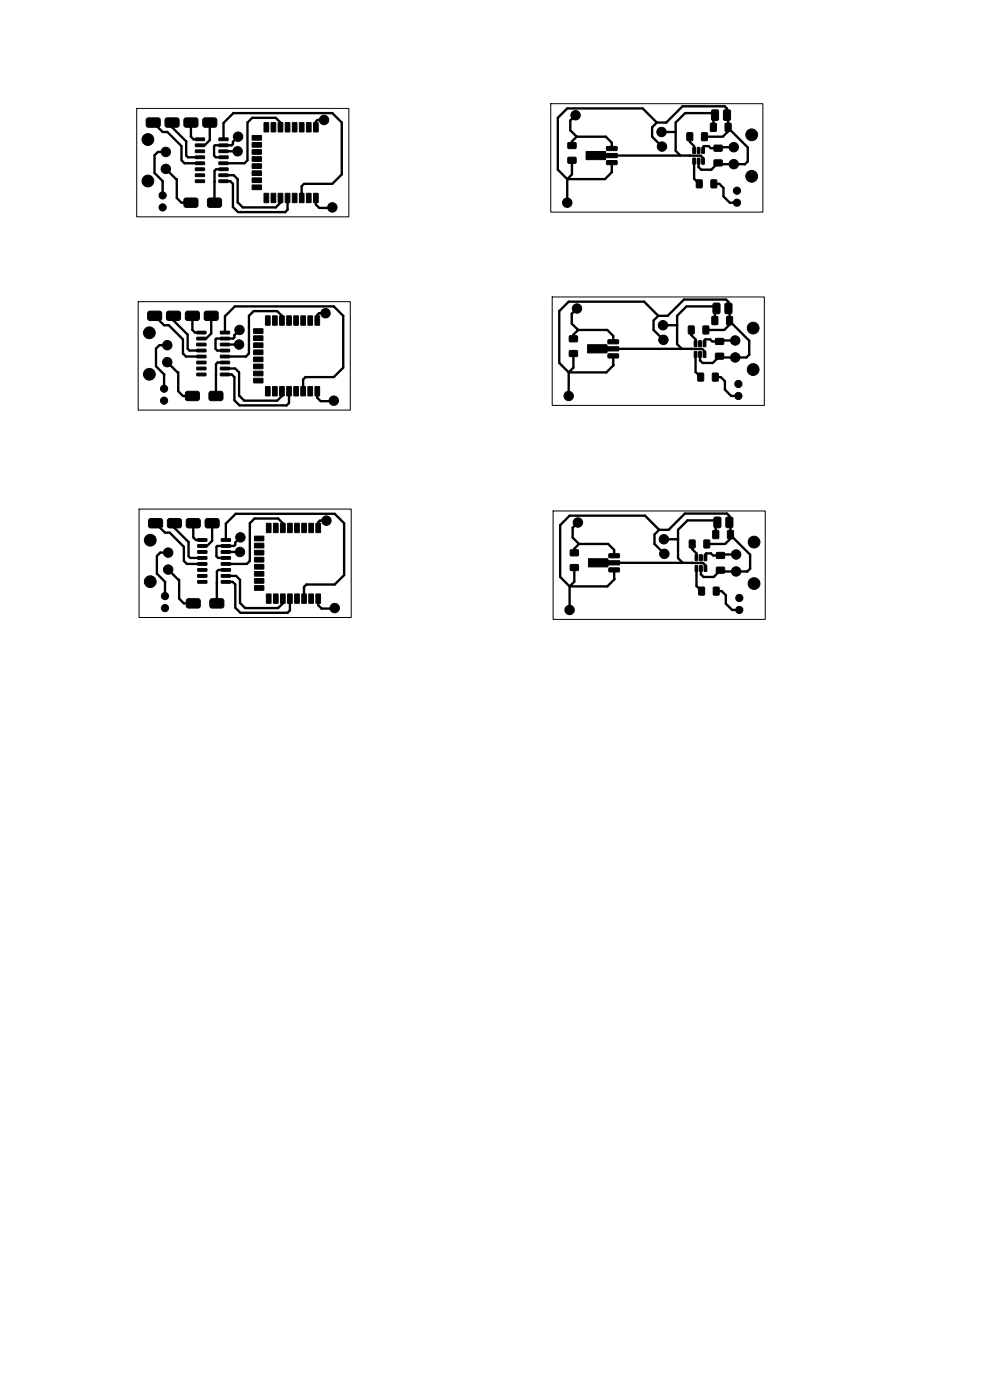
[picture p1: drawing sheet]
<svg xmlns="http://www.w3.org/2000/svg" width="210mm" height="297mm" viewBox="0 0 210 297" stroke-linecap="round" stroke-linejoin="round" font-family="sans-serif">
<path d="M29 23h45v23h-45zM116.8 22h45v23h-45zM155.7 31.2l.2 .2M155.9 34.6l-.2 .2M29.3 64h45v23h-45zM117.1 63h45v23h-45zM156 72.2l.2 .2M156.2 75.6l-.2 .2M29.5 108h45v23h-45zM117.3 108.4h45v23h-45zM156.2 117.6l.2 .2M156.4 121l-.2 .2" fill="none" stroke="#000" stroke-width=".21"/>
<g fill="#000" stroke="#000" stroke-width=".21">
<path d="M31.1 25.1l.4-.1 2.2 .1 .3 .3-.1 1.3-.4 .3-2.2-.1-.3-.4v-1.1zM35.1 25.1l.4-.1 2.2 .1 .3 .3-.1 1.3-.4 .3-2.2-.1-.3-.4v-1.1zM39.1 25.1l.4-.1 2.2 .1 .3 .3-.1 1.3-.4 .3-2.2-.1-.3-.4v-1.1zM41.5 38.2h1.8l.1 .5h-1.9zM41.5 36.9h1.8l.1 .5-1.9 .1zM41.5 35.6h1.8l.1 .5-1.9 .1zM41.5 34.4l1.8-.1 .1 .5-1.9 .1zM41.5 33.1h1.8l.1 .5-1.9 .1zM41.5 31.8h1.8l.1 .5-1.9 .1zM41.5 30.6l1.8-.1 .1 .5-1.9 .1zM41.5 29.3h1.8l.1 .5h-1.9zM43.1 25.1l.4-.1 2.2 .1 .3 .3-.1 1.3-.4 .3-2.2-.1-.3-.4v-1.1z"/>
<path d="M46.5 29.3h1.8l.1 .5h-1.9zM46.5 30.6l1.8-.1 .1 .5-1.9 .1zM46.5 31.8h1.8l.1 .5-1.9 .1zM46.5 33.1h1.8l.1 .5-1.9 .1zM46.5 34.4l1.8-.1 .1 .5-1.9 .1zM46.5 35.6h1.8l.1 .5-1.9 .1zM46.5 36.9h1.8l.1 .5-1.9 .1zM46.5 38.2h1.8l.1 .5h-1.9zM53.5 39.3l1.9-.1 .1 1h-2zM53.5 37.8l1.9-.1 .1 1h-2zM53.5 36.3l1.9-.1 .1 1h-2zM53.5 34.8l1.9-.1 .1 1h-2z"/>
<path d="M53.5 33.3l1.9-.1 .1 1h-2zM53.5 31.8l1.9-.1 .1 1h-2zM53.5 30.3l1.9-.1 .1 1h-2zM53.5 28.8l1.9-.1 .1 1h-2zM56 26l1 .1-.1 1.9-.9-.1zM57.5 26l1 .1-.1 1.9-.9-.1zM59 26l1 .1-.1 1.9-.9-.1zM60.5 26l1 .1-.1 1.9-.9-.1zM62 26l1 .1-.1 1.9-.9-.1zM63.5 26l1 .1-.1 1.9-.9-.1zM65 26l1 .1-.1 1.9-.9-.1zM66.5 26l1 .1-.1 1.9-.9-.1z"/>
<path d="M120.5 33.4h1.7v1.2h-1.7zM120.5 30.3h1.7v1.2h-1.7zM124.3 32.1h4.2v.5h2.4v.8h-2.4v.5h-4.2zM128.7 31.1h2.1l.1 .7-.2 .2-1.9-.1-.2-.2zM128.7 34.1h2.1l.1 .7-.2 .2-1.9-.1-.2-.2zM145.8 28.2h1.1v1.6h-1.1zM147 31.3h.5l-.1 1.3-.4-.1zM147 33.6h.5l-.1 1.2h-.4zM147.9 31.3h.6l-.1 1.3-.5-.1zM147.9 33.6h.6l-.1 1.2h-.5zM148.9 28.2h1.1v1.6h-1.1zM147.8 38.2h1.1v1.6h-1.1z"/>
<path d="M148.9 31.3h.5l-.1 1.3-.4-.1zM148.9 33.6h.5l-.1 1.2h-.4zM151.5 30.8h1.7v1.2h-1.7zM151.5 34h1.7v1.2h-1.7zM150.7 26.2h1.2v1.6h-1.2zM151.1 23.4l1-.1 .3 .1v1.8l-.1 .3-1 .1-.3-.2-.1-1.7zM150.9 38.2h1.1v1.6h-1.1zM153.6 23.4l1-.1 .3 .1 .1 1.8-.2 .3-1 .1-.3-.2v-1.7zM153.9 26.2h1.1v1.6h-1.1zM39.1 42.1l.4-.1 2.2 .1 .3 .3-.1 1.3-.4 .3-2.2-.1-.3-.4v-1.1zM44.1 42.1l.4-.1 2.2 .1 .3 .3-.1 1.3-.4 .3-2.2-.1-.3-.4v-1.1zM56 41l1 .1-.1 1.9-.9-.1z"/>
<path d="M57.5 41l1 .1-.1 1.9-.9-.1zM59 41l1 .1-.1 1.9-.9-.1zM60.5 41l1 .1-.1 1.9-.9-.1zM62 41l1 .1-.1 1.9-.9-.1zM63.5 41l1 .1-.1 1.9-.9-.1zM65 41l1 .1-.1 1.9-.9-.1zM66.5 41l1 .1-.1 1.9-.9-.1zM31.5 66.1l.3-.1 2.2 .1 .3 .3-.1 1.3-.4 .3-2.2-.1-.3-.4v-1.1zM35.5 66.1l.3-.1 2.2 .1 .3 .3-.1 1.3-.4 .3-2.2-.1-.3-.4v-1.1zM39.5 66.1l.3-.1 2.2 .1 .3 .3-.1 1.3-.4 .3-2.2-.1-.3-.4v-1.1zM41.8 70.3h1.8l.1 .5h-1.9zM41.8 71.6l1.8-.1 .1 .5-1.9 .1z"/>
<path d="M41.8 72.8h1.8l.1 .5-1.9 .1zM41.8 74.1h1.8l.1 .5-1.9 .1zM41.8 75.4l1.8-.1 .1 .5-1.9 .1zM41.8 76.6h1.8l.1 .5-1.9 .1zM41.8 77.9h1.8l.1 .5-1.9 .1zM41.8 79.2h1.8l.1 .5h-1.9zM43.5 66.1l.3-.1 2.2 .1 .3 .3-.1 1.3-.4 .3-2.2-.1-.3-.4v-1.1zM46.8 79.2h1.8l.1 .5h-1.9zM46.8 77.9h1.8l.1 .5-1.9 .1zM46.8 76.6h1.8l.1 .5-1.9 .1zM46.8 75.4l1.8-.1 .1 .5-1.9 .1zM46.8 74.1h1.8l.1 .5-1.9 .1z"/>
<path d="M46.8 72.8h1.8l.1 .5-1.9 .1zM46.8 71.6l1.8-.1 .1 .5-1.9 .1zM46.8 70.3h1.8l.1 .5h-1.9zM53.8 69.8l1.9-.1 .1 1h-2zM53.8 71.3l1.9-.1 .1 1h-2zM53.8 72.8l1.9-.1 .1 1h-2zM53.8 74.3l1.9-.1 .1 1h-2zM53.8 75.8l1.9-.1 .1 1h-2zM53.8 77.3l1.9-.1 .1 1h-2zM53.8 78.8l1.9-.1 .1 1h-2zM56.3 67l1 .1-.1 1.9-.9-.1zM57.8 67l1 .1-.1 1.9-.9-.1z"/>
<path d="M59.3 67l1 .1-.1 1.9-.9-.1zM60.8 67l1 .1-.1 1.9-.9-.1zM62.3 67l1 .1-.1 1.9-.9-.1zM63.8 67l1 .1-.1 1.9-.9-.1zM65.3 67l1 .1-.1 1.9-.9-.1zM66.8 67l1 .1-.1 1.9-.9-.1zM120.8 74.4h1.7v1.2h-1.7zM120.8 71.3h1.7v1.2h-1.7zM124.6 73.1h4.2v.5h2.4v.9h-2.4v.4h-4.2zM129 72.1h2.1l.1 .7-.2 .1h-1.9l-.2-.2zM129 75.1h2.1l.1 .7-.2 .2-1.9-.1-.2-.2zM146.1 69.2h1.1v1.6h-1.1z"/>
<path d="M147.3 72.3h.5v1.3l-.5-.1zM147.3 74.6h.5v1.2h-.5zM148.2 72.3h.6l-.1 1.3-.5-.1zM148.2 74.6h.6l-.1 1.2h-.5zM149.2 69.2h1.1v1.6h-1.1zM149.2 72.3h.5v1.3l-.5-.1zM149.2 74.6h.5v1.2h-.5zM151.8 71.8h1.7v1.2h-1.7zM151.8 75h1.7v1.2h-1.7zM151 67.2h1.2v1.6h-1.2zM151.3 64.4l.3-.1h.9l.2 .1v1.8l-.1 .3-1 .1-.3-.2zM153.8 64.4l.3-.1h.9l.2 .1 .1 1.8-.2 .3-1 .1-.3-.2z"/>
<path d="M154.2 67.2h1.2v1.6h-1.2zM39.5 83.1l.3-.1 2.2 .1 .3 .3-.1 1.3-.4 .3-2.2-.1-.3-.4v-1.1zM44.5 83.1l.3-.1 2.2 .1 .3 .3-.1 1.3-.4 .3-2.2-.1-.3-.4v-1.1zM53.8 80.3l1.9-.1 .1 1h-2zM56.3 82l1 .1-.1 1.9-.9-.1zM57.8 82l1 .1-.1 1.9-.9-.1zM59.3 82l1 .1-.1 1.9-.9-.1zM60.8 82l1 .1-.1 1.9-.9-.1zM62.3 82l1 .1-.1 1.9-.9-.1zM63.8 82l1 .1-.1 1.9-.9-.1zM65.3 82l1 .1-.1 1.9-.9-.1zM66.8 82l1 .1-.1 1.9-.9-.1z"/>
<path d="M148.1 79.2h1.1v1.6h-1.1zM151.2 79.2h1.1v1.6h-1.1zM31.6 110.1l.4-.1 2.2 .1 .3 .3-.1 1.3-.4 .3-2.2-.1-.3-.4v-1.1zM35.6 110.1l.4-.1 2.2 .1 .3 .3-.1 1.3-.4 .3-2.2-.1-.3-.4v-1.1zM39.6 110.1l.4-.1 2.2 .1 .3 .3-.1 1.3-.4 .3-2.2-.1-.3-.4v-1.1zM42 114.3h1.8l.1 .5h-1.9zM42 115.6l1.8-.1 .1 .5-1.9 .1zM42 116.8h1.8l.1 .5-1.9 .1zM42 118.1h1.8l.1 .5-1.9 .1zM42 119.4l1.8-.1 .1 .5-1.9 .1zM43.6 110.1l.4-.1 2.2 .1 .3 .3-.1 1.3-.4 .3-2.2-.1-.3-.4v-1.1zM47 119.4l1.8-.1 .1 .5-1.9 .1z"/>
<path d="M47 118.1h1.8l.1 .5-1.9 .1zM47 116.8h1.8l.1 .5-1.9 .1zM47 115.6l1.8-.1 .1 .5-1.9 .1zM47 114.3h1.8l.1 .5h-1.9zM54 113.8l1.9-.1 .1 1h-2zM54 115.3l1.9-.1 .1 1h-2zM54 116.8l1.9-.1 .1 1h-2zM54 118.3l1.9-.1 .1 1h-2zM54 119.8l1.9-.1 .1 1h-2zM56.5 111l1 .1-.1 1.9-.9-.1zM58 111l1 .1-.1 1.9-.9-.1zM59.5 111l1 .1-.1 1.9-.9-.1z"/>
<path d="M61 111l1 .1-.1 1.9-.9-.1zM62.5 111l1 .1-.1 1.9-.9-.1zM64 111l1 .1-.1 1.9-.9-.1zM65.5 111l1 .1-.1 1.9-.9-.1zM67 111l1 .1-.1 1.9-.9-.1zM121 119.8h1.7v1.2h-1.7zM121 116.7h1.7v1.2h-1.7zM124.8 118.5h4.2v.5h2.4v.9h-2.4v.4h-4.2zM129.2 117.5h2.1l.1 .7-.2 .1h-1.9l-.2-.2zM146.3 114.6h1.1v1.6h-1.1zM147.5 117.7h.5l-.1 1.3-.4-.1zM148.4 117.7h.6l-.1 1.3-.5-.1z"/>
<path d="M149.4 114.6h1.1v1.6h-1.1zM149.4 117.7h.5l-.1 1.3-.4-.1zM152 117.2h1.7v1.2h-1.7zM151.2 112.6h1.2v1.6h-1.2zM151.5 109.8l.3-.1h.9l.2 .1v1.8l-.1 .3-1 .1-.3-.2zM154 109.8l.3-.1h.9l.2 .1 .1 1.8-.2 .3-1 .1-.3-.2zM154.4 112.6h1.1v1.6h-1.1zM39.6 127.1l.4-.1 2.2 .1 .3 .3-.1 1.3-.4 .3-2.2-.1-.3-.4v-1.1zM42 120.6h1.8l.1 .5-1.9 .1zM42 121.9h1.8l.1 .5-1.9 .1zM42 123.2h1.8l.1 .5h-1.9zM44.6 127.1l.4-.1 2.2 .1 .3 .3-.1 1.3-.4 .3-2.2-.1-.3-.4v-1.1z"/>
<path d="M47 123.2h1.8l.1 .5h-1.9zM47 121.9h1.8l.1 .5-1.9 .1zM47 120.6h1.8l.1 .5-1.9 .1zM54 121.3l1.9-.1 .1 1h-2zM54 122.8l1.9-.1 .1 1h-2zM54 124.3l1.9-.1 .1 1h-2zM56.5 126l1 .1-.1 1.9-.9-.1zM58 126l1 .1-.1 1.9-.9-.1zM59.5 126l1 .1-.1 1.9-.9-.1zM61 126l1 .1-.1 1.9-.9-.1zM62.5 126l1 .1-.1 1.9-.9-.1zM64 126l1 .1-.1 1.9-.9-.1z"/>
<path d="M65.5 126l1 .1-.1 1.9-.9-.1zM67 126l1 .1-.1 1.9-.9-.1zM129.2 120.5h2.1l.1 .7-.2 .2-1.9-.1-.2-.2zM147.5 120h.5l-.1 1.2h-.4zM148.4 120h.6l-.1 1.2h-.5zM148.3 124.6h1.1v1.6h-1.1zM149.4 120h.5l-.1 1.2h-.4zM152 120.4h1.7v1.2h-1.7zM151.4 124.6h1.1v1.6h-1.1z"/>
<circle cx="31.4" cy="38.4" r="1.25"/>
<circle cx="31.4" cy="29.6" r="1.25"/>
<circle cx="35.2" cy="35.8" r="1"/>
<circle cx="35.2" cy="32.2" r="1"/>
<circle cx="50.4" cy="32.1" r="1"/>
<circle cx="50.5" cy="29" r="1"/>
<circle cx="68.7" cy="25.4" r="1"/>
<circle cx="122.1" cy="24.4" r="1"/>
<circle cx="140.3" cy="28" r="1"/>
<circle cx="140.4" cy="31.1" r="1"/>
<circle cx="155.7" cy="34.8" r="1"/>
<circle cx="155.7" cy="31.2" r="1"/>
<circle cx="159.5" cy="28.6" r="1.25"/>
<circle cx="159.5" cy="37.4" r="1.25"/>
<circle cx="34.5" cy="41.5" r=".76"/>
<circle cx="34.5" cy="44" r=".76"/>
<circle cx="70.5" cy="44" r="1"/>
<circle cx="120.3" cy="43" r="1"/>
<circle cx="156.3" cy="43" r=".76"/>
<circle cx="156.3" cy="40.5" r=".76"/>
<circle cx="31.7" cy="79.4" r="1.25"/>
<circle cx="31.7" cy="70.6" r="1.25"/>
<circle cx="35.5" cy="76.8" r="1"/>
<circle cx="35.5" cy="73.2" r="1"/>
<circle cx="50.7" cy="73.1" r="1"/>
<circle cx="50.8" cy="70" r="1"/>
<circle cx="69" cy="66.4" r="1"/>
<circle cx="122.4" cy="65.4" r="1"/>
<circle cx="140.6" cy="69" r="1"/>
<circle cx="140.7" cy="72.1" r="1"/>
<circle cx="156" cy="75.8" r="1"/>
<circle cx="156" cy="72.2" r="1"/>
<circle cx="159.8" cy="78.4" r="1.25"/>
<circle cx="159.8" cy="69.6" r="1.25"/>
<circle cx="34.8" cy="85" r=".76"/>
<circle cx="34.8" cy="82.5" r=".76"/>
<circle cx="70.8" cy="85" r="1"/>
<circle cx="120.6" cy="84" r="1"/>
<circle cx="156.6" cy="81.5" r=".76"/>
<circle cx="156.6" cy="84" r=".76"/>
<circle cx="31.9" cy="114.6" r="1.25"/>
<circle cx="35.7" cy="117.2" r="1"/>
<circle cx="50.9" cy="117.1" r="1"/>
<circle cx="51" cy="114" r="1"/>
<circle cx="69.2" cy="110.4" r="1"/>
<circle cx="122.6" cy="110.8" r="1"/>
<circle cx="140.8" cy="114.4" r="1"/>
<circle cx="140.9" cy="117.5" r="1"/>
<circle cx="156.2" cy="117.6" r="1"/>
<circle cx="160" cy="115" r="1.25"/>
<circle cx="31.9" cy="123.4" r="1.25"/>
<circle cx="35" cy="126.5" r=".76"/>
<circle cx="35" cy="129" r=".76"/>
<circle cx="35.7" cy="120.8" r="1"/>
<circle cx="71" cy="129" r="1"/>
<circle cx="120.8" cy="129.4" r="1"/>
<circle cx="156.2" cy="121.2" r="1"/>
<circle cx="156.8" cy="126.9" r=".76"/>
<circle cx="156.8" cy="129.4" r=".76"/>
<circle cx="160" cy="123.8" r="1.25"/>
</g>
<g fill="none" stroke="#000" stroke-width=".5">
<path d="M32.5 26l2 2h1l3 3v3l.6 .6h3.3M35.2 35.8l2.1 2.2h.2v4l1 1h2M35.2 32.2h-1.7l-.7 .7v3.8l1.7 1.8v3M36.5 26v1l3 3v3l.4 .4h2.5M40.5 26v3l.6 .6h1.3M44.5 26v3.7l-1.1 1.1h-1M45.5 38.5v.1M47.4 29.6v-3.5l2.1-2.1h21l2 2v11l-2 2h-6l-.5 .5v2.5M47.4 35.9h-1.6l-.3 .3v6.8M47.4 38.4h1.5l.5 .6v4.9l1.1 1.1h10l.5-.5v-2.5M47.4 32.1h3M47.4 37.2h2.2l.8 .8v4.9l1.1 1.1h7l1-1v-1"/>
<path d="M50.5 29l-1.1 1.1v.5l-.3 .2h-3.5l-.2 .2v2l.4 .4h1.6M59.5 27v-1l-1-1h-5l-1 1v8l-.6 .6h-4.5M68.7 25.5h-1.3l-.4 .3v1.2M120.3 38v5M121.3 34v3l-1 1M122.1 24.5l-1.1 1.1v2l1.3 1.4M122.3 29l-1 1v.9M122.3 29h6.2l1.3 1.3v1.2M129.7 33h18.9l.5 .5v.7M129.8 34.5v2M129.8 36.5l-1.5 1.5h-8M129.8 36.5h.1"/>
<path d="M139.3 26l-1 1v2l2.1 2.1 .1-.1M139.3 26l-3-3h-16l-2 2v11l2 2M140.3 28h3M146.3 29v1.1l.9 .9v.9M147.2 34.2v3.7l1.1 1.1M148.2 34.2v1.2M148.2 35.4h.1M151.3 27v-2.5l.5-.5h-6.5l-2 2v6l1 1M151.4 39h1.2l.9 .9v1.8l1.3 1.3h1.5M153.9 24h.4M154.2 24.4v-1.4l-.5-.4h-8.9l-3.5 3.4h-2M154.3 24l.2 .1v3.8l-1.2 1.1h-3.9"/>
<path d="M154.5 27.1l4.1 4.2v2.9l-.6 .7-5.4-.1-.3-.2-1.4 1.4h-2.2l-.5-.6M154.5 23.9l-.2 .1M155.7 31.2h-3.2l-.2 .2h-1.5l-.5-.4h-1l-.2 .2v.7M64 41h.1M67 42v1.4l.7 .7 2.8-.1M32.8 67l2 2h1l3 3v3l.6 .6h3.3M35.5 76.8l2.1 2.2h.2v4l1 1h2M35.5 73.2h-1.7l-.7 .7v3.8l1.7 1.8v3M36.8 67v1l3 3v3l.4 .4h2.5M40.8 67v3l.6 .6h1.3M44.8 67v3.7l-1.1 1.1h-1M45.8 79.5v.1"/>
<path d="M47.7 70.6v-3.5l2.1-2.1h21l2 2v11l-2 2h-6l-.5 .5v2.5M47.7 78.2h2.2l.8 .8v4.9l1.1 1.1h7l1-1v-1M47.7 76.9h-1.5l-.4 .3v6.8M47.7 79.4h1.5l.5 .6v4.9l1.1 1.1h10l.5-.5v-2.5M47.7 73.1h3M50.8 70l-1.1 1.1v.5l-.2 .2h-3.6l-.2 .2v2l.4 .4h1.6M59.8 68v-1l-1-1h-5l-1 1v8l-.6 .6h-4.5M69 66.4h-1.3l-.4 .4v1.2M120.6 79v5M121.6 75v3l-1 1M122.4 65.5l-1.1 1.1v2l1.3 1.4M122.6 70h6.2l1.3 1.3v1.2"/>
<path d="M122.6 70l-1 1v.9M130 74h18.9l.5 .5v.7M130.1 75.5v2l-1.5 1.5h-8M139.6 67l-3-3h-16l-2 2v11l2 2M139.6 67l-1 1v2l2.1 2.1 .1-.1M140.6 69h3M146.6 70v1.1l.9 .9v.9M147.5 75.2v3.7l1.1 1.1M148.5 75.2v1.2M148.5 76.4h.1M151.6 68v-2.5l.5-.5h-6.5l-2 2v6l1 1M154.2 65h.4"/>
<path d="M154.5 65.4v-1.4l-.5-.4h-8.9l-3.5 3.4h-2M154.6 65l.2 .1v3.8l-1.2 1.1h-3.9M154.8 68.1l4.1 4.2v2.9l-.6 .7M154.8 64.9l-.2 .1M156 72.2h-3.2l-.2 .2h-1.5l-.5-.4h-1l-.2 .2v.7M158.3 75.8v.1M158.3 75.8h-5.4l-.3-.2-1.4 1.4h-2.2l-.5-.6M67.3 83v1.4l.7 .7 2.8-.1M151.7 80h1.2l.9 .9v1.8l1.3 1.3h1.5M33 111l2 2h1l3 3v3l.6 .6h3.3M35.7 117.2h-1.7l-.7 .7v3.8l1.7 1.8v3M37 111v1l3 3v3l.4 .4h2.5"/>
<path d="M41 111v3l.6 .6h1.3M45 111v3.7l-1.1 1.1h-1M47.9 114.6v-3.5l2.1-2.1h21l2 2v11l-2 2h-6l-.5 .5v2.5M47.9 117.1h3M51 114l-1.1 1.1v.5l-.3 .2h-3.5l-.2 .2v2l.4 .4h1.6M60 112v-1l-1-1h-5l-1 1v8l-.6 .6h-4.5M69.2 110.4h-1.3l-.4 .4v1.2M122.6 110.9l-1.1 1.1v2l1.3 1.4M122.8 115.4l-1 1v.9M122.8 115.4h6.2l1.3 1.3v1.2M130.2 119.4h18.9l.5 .5v.7M139.8 112.4l-3-3h-16l-2 2v11l2 2"/>
<path d="M139.8 112.4l-1 1v2l2.1 2.1 .1-.1M140.8 114.4h3M146.8 115.4v1.1l.9 .9v.9M151.8 113.4v-2.5l.5-.5h-6.5l-2 2v6l1 1M154.4 110.4h.4M154.7 110.8v-1.4l-.5-.4h-8.9l-3.5 3.4h-2M154.8 110.4l.2 .1v3.8l-1.2 1.1h-3.9M155 113.5l4.1 4.2v2.9l-.6 .7M155 110.3l-.2 .1M156.2 117.6h-3.2l-.2 .2h-1.5l-.5-.4h-1l-.2 .2v.7M35.7 120.8l2.1 2.2h.2v4l1 1h2M47.9 122.2h2.2l.8 .8v4.9l1.1 1.1h7l1-1v-1"/>
<path d="M47.9 123.4h1.5l.5 .6v4.9l1.1 1.1h10l.5-.5v-2.5M47.9 120.9h-1.6l-.3 .3v6.8M64.5 126h.1M67.5 127v1.4l.7 .7 2.8-.1M120.8 124.4v5M121.8 120.4v3l-1 1M130.3 120.9v2l-1.5 1.5h-8M130.3 122.8v.1M147.7 120.6v3.7l1.1 1.1M148.7 120.6v1.2l.5 .6h2.2l1.4-1.4 .3 .2h5.4M151.9 125.4h1.2l.9 .9v1.8l1.3 1.3h1.5M158.5 121.2v.1"/>
</g>
</svg>
